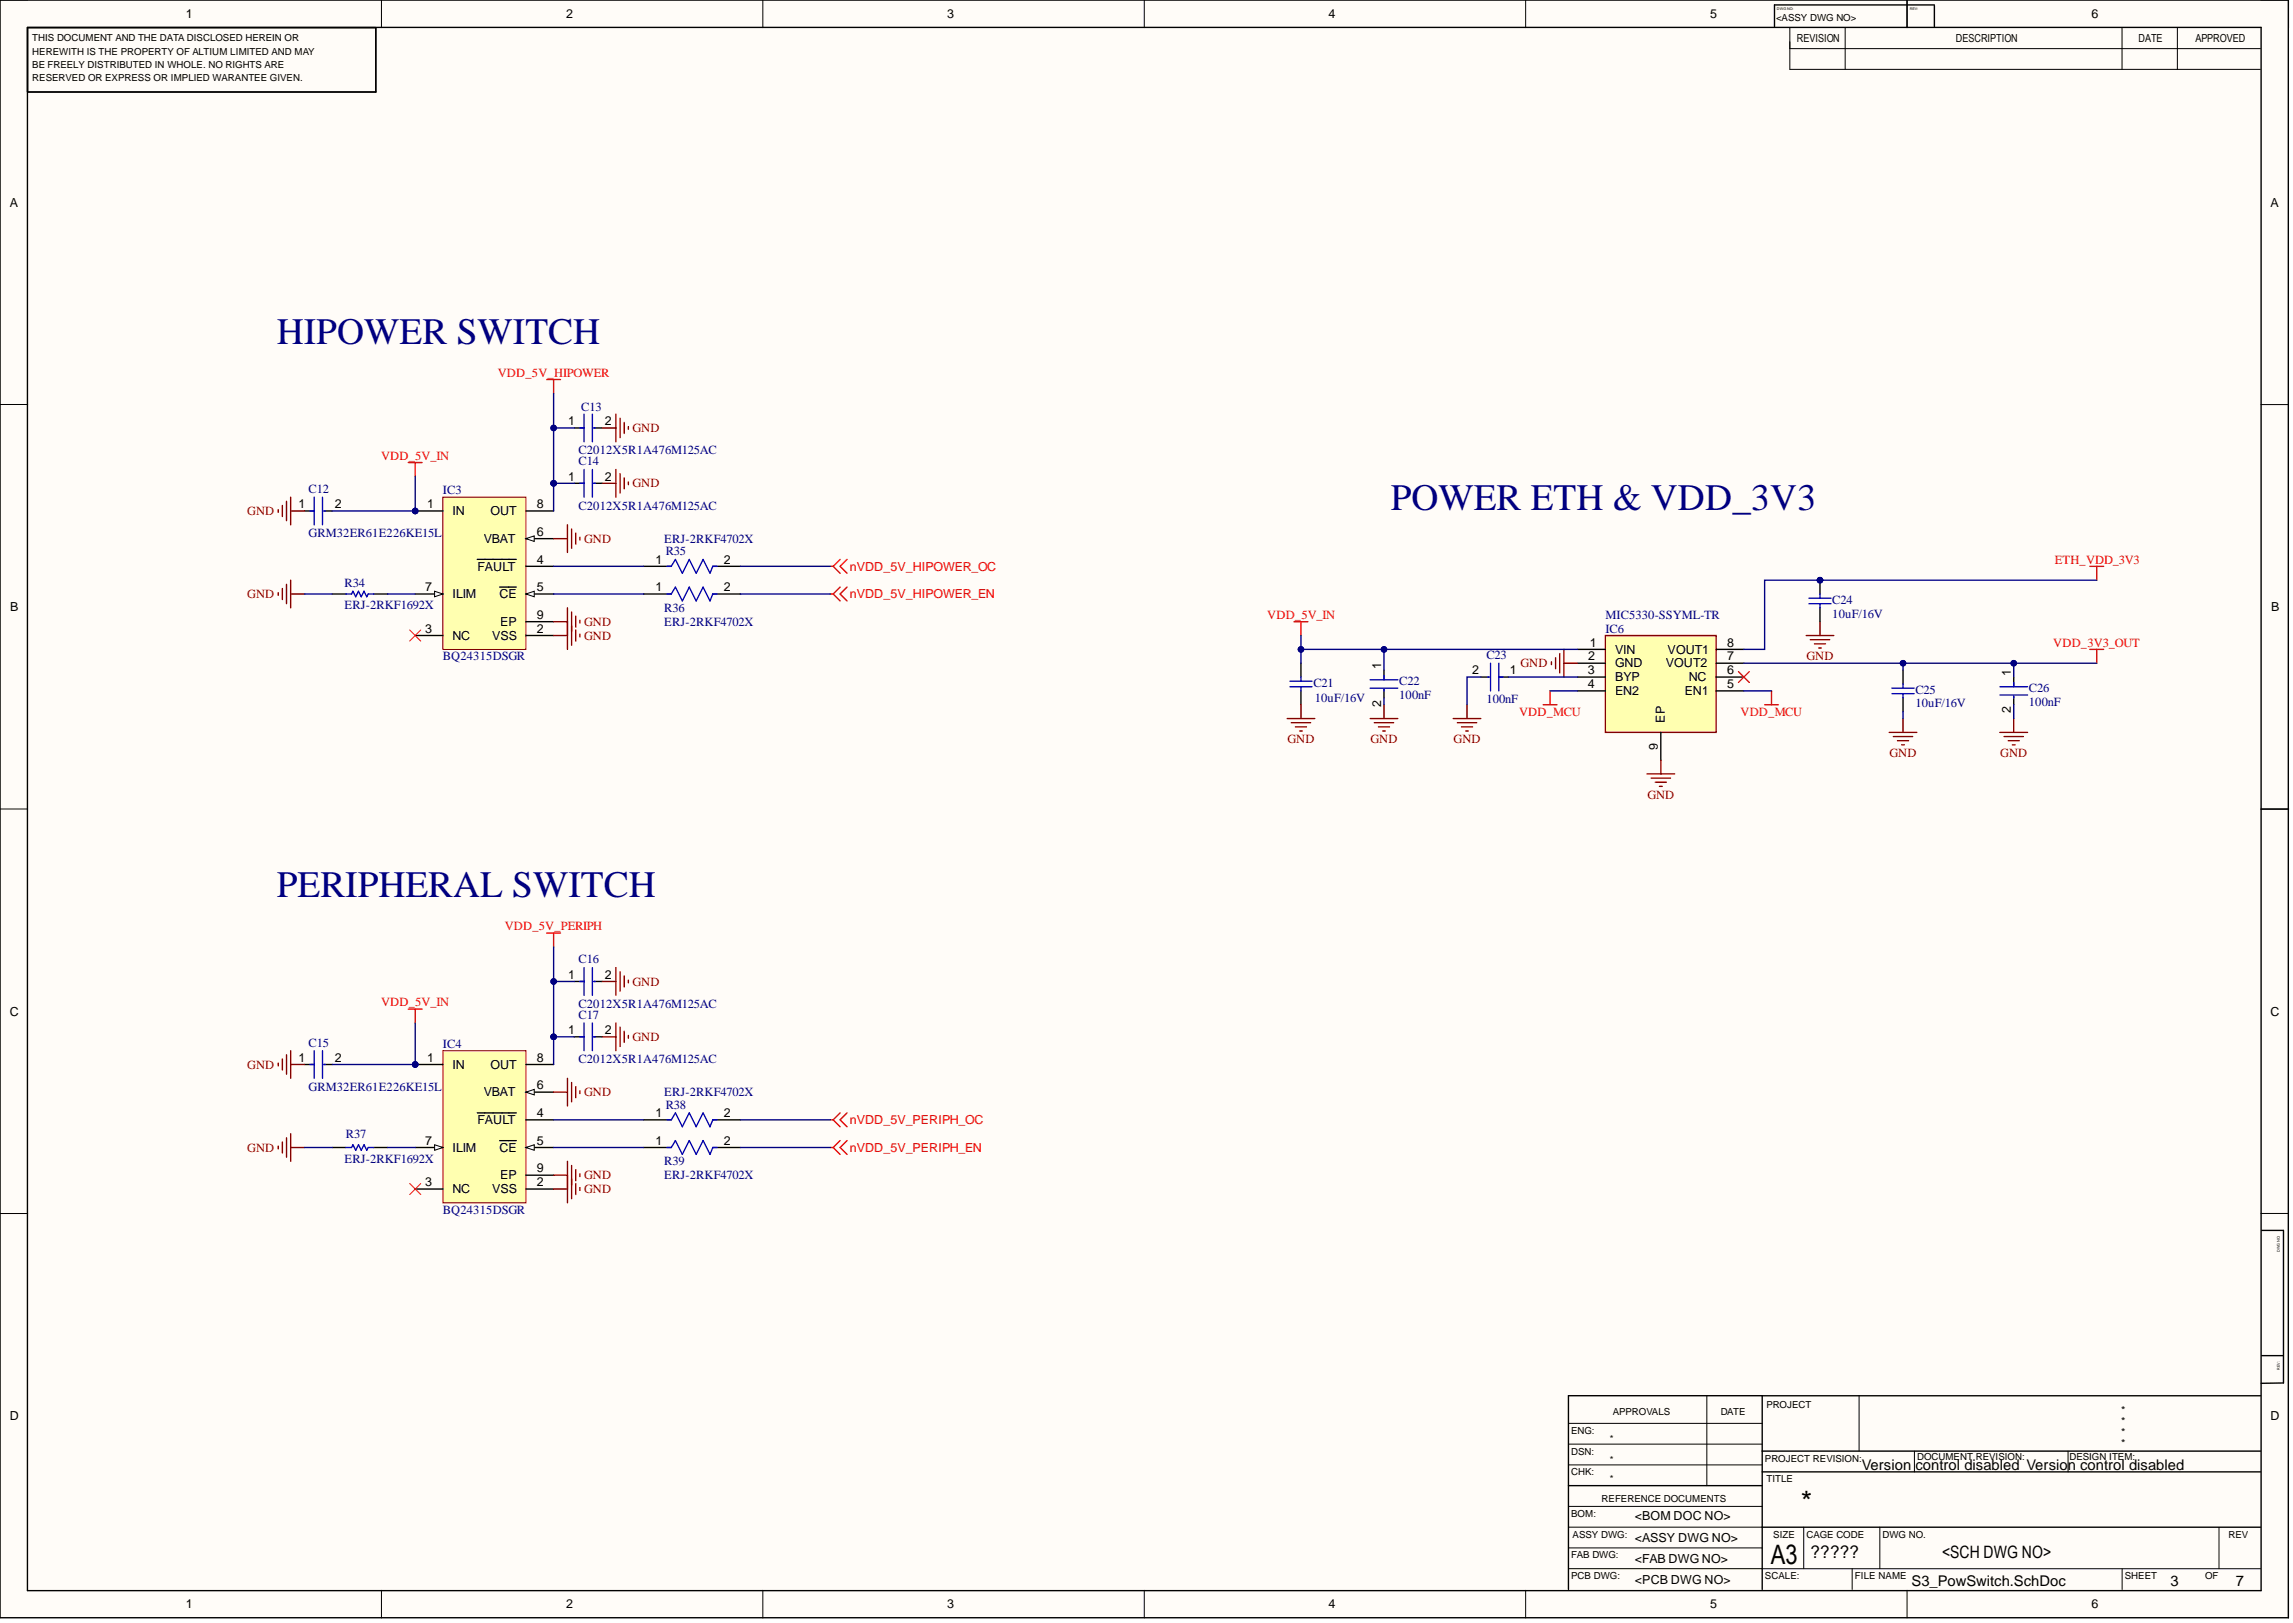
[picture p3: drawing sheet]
<svg xmlns="http://www.w3.org/2000/svg" width="420mm" height="297mm" viewBox="0 0 420 297" stroke-linecap="round" stroke-linejoin="round" font-family="sans-serif">
<defs><g id="words">
<g font-size="6.8" fill="#000080">
<text x="50.7" y="62.9">HIPOWER SWITCH</text>
<text x="254.6" y="93.3">POWER ETH &amp; VDD_3V3</text>
<text x="50.7" y="164.2">PERIPHERAL SWITCH</text>
</g>
<text font-size="5.4" x="329.7" y="276.8">*</text>
<text font-size="4.9" x="324.2" y="286.2">A3</text>
<text font-size="3.2" x="331.5" y="285.1">?????</text>
<text font-size="3.1" x="355.6" y="285.1">&lt;SCH DWG NO&gt;</text>
<g font-size="2.7">
<text x="340.9" y="269">Version control disabled Version control disabled</text>
<text x="350" y="290.3">S3_PowSwitch.SchDoc</text>
<text x="397.4" y="290.3">3</text>
<text x="409.4" y="290.3">7</text>
</g>
<g font-size="2.3">
<text x="34" y="3.3">1</text>
<text x="103.6" y="3.3">2</text>
<text x="173.4" y="3.3">3</text>
<text x="243.2" y="3.3">4</text>
<text x="313.1" y="3.3">5</text>
<text x="382.9" y="3.3">6</text>
<text x="1.8" y="37.8">A</text>
<text x="415.7" y="37.8">A</text>
<text x="104.1" y="77.8">1</text>
<text x="110.7" y="77.8">2</text>
<text x="104.1" y="88">1</text>
<text x="110.7" y="88">2</text>
<text x="54.6" y="93">1</text>
<text x="61.3" y="93">2</text>
<text x="78.2" y="93">1</text>
<text x="82.9" y="94.3">IN</text>
<text x="89.8" y="94.3">OUT</text>
<text x="98.3" y="93">8</text>
<text x="88.6" y="99.3">VBAT</text>
<text x="98.3" y="98.1">6</text>
<text x="87.4" y="104.4">FAULT</text>
<text x="98.3" y="103.1">4</text>
<text x="120" y="103.1">1</text>
<text x="132.5" y="103.1">2</text>
<text x="1.9" y="111.8">B</text>
<text x="77.9" y="108.2">7</text>
<text x="82.9" y="109.5">ILIM</text>
<text x="91.5" y="109.5">CE</text>
<text x="98.3" y="108.2">5</text>
<text x="98.3" y="113.3">9</text>
<text x="120" y="108.2">1</text>
<text x="132.5" y="108.2">2</text>
<text x="415.8" y="111.8">B</text>
<text x="77.9" y="115.8">3</text>
<text x="82.9" y="117.1">NC</text>
<text x="90.1" y="117.1">VSS</text>
<text x="91.6" y="114.5">EP</text>
<text x="98.3" y="115.8">2</text>
<text x="291" y="118.3">1</text>
<text x="295.7" y="119.6">VIN</text>
<text x="305.3" y="119.6">VOUT1</text>
<text x="316.2" y="118.3">8</text>
<text x="252.9" y="122.4" transform="rotate(-90 252.9 122.4)">1</text>
<text x="269.5" y="123.4">2</text>
<text x="276.4" y="123.4">1</text>
<text x="290.7" y="123.4">3</text>
<text x="290.7" y="125.9">4</text>
<text x="290.8" y="120.9">2</text>
<text x="295.7" y="122.1">GND</text>
<text x="295.7" y="124.7">BYP</text>
<text x="305" y="122.1">VOUT2</text>
<text x="309.2" y="124.7">NC</text>
<text x="316.2" y="120.9">7</text>
<text x="316.2" y="123.4">6</text>
<text x="316.2" y="125.9">5</text>
<text x="368.1" y="123.7" transform="rotate(-90 368.1 123.7)">1</text>
<text x="252.9" y="129.3" transform="rotate(-90 252.9 129.3)">2</text>
<text x="295.7" y="127.2">EN2</text>
<text x="308.4" y="127.2">EN1</text>
<text x="368.1" y="130.6" transform="rotate(-90 368.1 130.6)">2</text>
<text x="303.5" y="137.3" transform="rotate(-90 303.5 137.3)">9</text>
<text x="304.8" y="132.3" transform="rotate(-90 304.8 132.3)">EP</text>
<text x="104.1" y="179.1">1</text>
<text x="110.7" y="179.1">2</text>
<text x="1.8" y="185.9">C</text>
<text x="415.7" y="185.9">C</text>
<text x="104.1" y="189.2">1</text>
<text x="110.7" y="189.2">2</text>
<text x="54.6" y="194.3">1</text>
<text x="61.3" y="194.3">2</text>
<text x="78.2" y="194.3">1</text>
<text x="82.9" y="195.6">IN</text>
<text x="89.8" y="195.6">OUT</text>
<text x="98.3" y="194.3">8</text>
<text x="88.6" y="200.6">VBAT</text>
<text x="98.3" y="199.4">6</text>
<text x="77.9" y="209.5">7</text>
<text x="87.4" y="205.7">FAULT</text>
<text x="98.3" y="204.4">4</text>
<text x="98.3" y="209.5">5</text>
<text x="120" y="204.4">1</text>
<text x="120" y="209.5">1</text>
<text x="132.5" y="204.4">2</text>
<text x="132.5" y="209.5">2</text>
<text x="82.9" y="210.8">ILIM</text>
<text x="91.5" y="210.8">CE</text>
<text x="91.6" y="215.8">EP</text>
<text x="98.3" y="214.6">9</text>
<text x="77.9" y="217.1">3</text>
<text x="82.9" y="218.4">NC</text>
<text x="90.1" y="218.4">VSS</text>
<text x="98.3" y="217.1">2</text>
<text x="1.8" y="259.9">D</text>
<text x="415.7" y="259.9">D</text>
<text x="299.3" y="278.2">&lt;BOM DOC NO&gt;</text>
<text x="299.3" y="286.1">&lt;FAB DWG NO&gt;</text>
<text x="299.3" y="282.3">&lt;ASSY DWG NO&gt;</text>
<text x="299.3" y="289.9">&lt;PCB DWG NO&gt;</text>
<text x="34" y="294.3">1</text>
<text x="103.6" y="294.3">2</text>
<text x="173.4" y="294.3">3</text>
<text x="243.2" y="294.3">4</text>
<text x="313.1" y="294.3">5</text>
<text x="382.9" y="294.3">6</text>
</g>
<g font-size="2.3" fill="#f00">
<text x="91.1" y="69">VDD_5V_HIPOWER</text>
<text x="69.8" y="84.2">VDD_5V_IN</text>
<text x="155.6" y="104.4">nVDD_5V_HIPOWER_OC</text>
<text x="376.2" y="103.1">ETH_VDD_3V3</text>
<text x="155.6" y="109.5">nVDD_5V_HIPOWER_EN</text>
<text x="232" y="113.3">VDD_5V_IN</text>
<text x="375.9" y="118.3">VDD_3V3_OUT</text>
<text x="278.1" y="131">VDD_MCU</text>
<text x="318.7" y="131">VDD_MCU</text>
<text x="92.4" y="170.3">VDD_5V_PERIPH</text>
<text x="69.8" y="184.2">VDD_5V_IN</text>
<text x="155.6" y="205.7">nVDD_5V_PERIPH_OC</text>
<text x="155.6" y="210.8">nVDD_5V_PERIPH_EN</text>
</g>
<g font-size="2.3" fill="#000080">
<text x="106.4" y="75.3">C13</text>
<text x="105.9" y="83.1">C2012X5R1A476M125AC</text>
<text x="105.9" y="85.2">C14</text>
<text x="56.5" y="90.2">C12</text>
<text x="81.1" y="90.5">IC3</text>
<text x="105.9" y="93.3">C2012X5R1A476M125AC</text>
<text x="56.5" y="98.3">GRM32ER61E226KE15L</text>
<text x="121.6" y="99.3">ERJ-2RKF4702X</text>
<text x="121.9" y="101.6">R35</text>
<text x="63.1" y="107.5">R34</text>
<text x="63.1" y="111.5">ERJ-2RKF1692X</text>
<text x="121.6" y="112">R36</text>
<text x="293.9" y="113.3">MIC5330-SSYML-TR</text>
<text x="335.5" y="110.5">C24</text>
<text x="335.5" y="113">10uF/16V</text>
<text x="121.6" y="114.5">ERJ-2RKF4702X</text>
<text x="293.9" y="115.8">IC6</text>
<text x="81.1" y="120.9">BQ24315DSGR</text>
<text x="240.4" y="125.7">C21</text>
<text x="256.2" y="125.4">C22</text>
<text x="272.1" y="120.6">C23</text>
<text x="240.7" y="128.5">10uF/16V</text>
<text x="256.2" y="128">100nF</text>
<text x="272.1" y="128.7">100nF</text>
<text x="350.7" y="127">C25</text>
<text x="350.7" y="129.5">10uF/16V</text>
<text x="371.4" y="126.7">C26</text>
<text x="371.4" y="129.2">100nF</text>
<text x="105.9" y="176.3">C16</text>
<text x="105.9" y="184.4">C2012X5R1A476M125AC</text>
<text x="56.5" y="191.5">C15</text>
<text x="81.1" y="191.8">IC4</text>
<text x="105.9" y="186.5">C17</text>
<text x="105.9" y="194.6">C2012X5R1A476M125AC</text>
<text x="56.5" y="199.6">GRM32ER61E226KE15L</text>
<text x="121.6" y="200.6">ERJ-2RKF4702X</text>
<text x="121.9" y="202.9">R38</text>
<text x="63.3" y="208.2">R37</text>
<text x="63.1" y="212.8">ERJ-2RKF1692X</text>
<text x="121.6" y="213.3">R39</text>
<text x="121.6" y="215.8">ERJ-2RKF4702X</text>
<text x="81.1" y="222.2">BQ24315DSGR</text>
</g>
<g font-size="2.3" fill="#800000">
<text x="115.8" y="79.1">GND</text>
<text x="115.8" y="89.2">GND</text>
<text x="45.3" y="94.3">GND</text>
<text x="106.9" y="99.3">GND</text>
<text x="45.3" y="109.5">GND</text>
<text x="106.9" y="117.1">GND</text>
<text x="106.9" y="114.5">GND</text>
<text x="278.4" y="122.1">GND</text>
<text x="330.7" y="120.9">GND</text>
<text x="235.7" y="136.1">GND</text>
<text x="250.9" y="136.1">GND</text>
<text x="266.1" y="136.1">GND</text>
<text x="345.9" y="138.6">GND</text>
<text x="366.2" y="138.6">GND</text>
<text x="301.6" y="146.2">GND</text>
<text x="115.8" y="180.4">GND</text>
<text x="115.8" y="190.5">GND</text>
<text x="45.3" y="195.6">GND</text>
<text x="106.9" y="200.6">GND</text>
<text x="45.3" y="210.8">GND</text>
<text x="106.9" y="215.8">GND</text>
<text x="106.9" y="218.4">GND</text>
</g>
<g font-size="2">
<text x="329" y="7.7">REVISION</text>
<text x="358.1" y="7.7">DESCRIPTION</text>
<text x="391.5" y="7.7">DATE</text>
<text x="401.9" y="7.7">APPROVED</text>
<text x="388.3" y="262.8">*</text>
<text x="388.3" y="258.8">*</text>
<text x="388.3" y="260.8">*</text>
<text x="388.3" y="264.8">*</text>
</g>
<g font-size="1.8">
<text x="325.2" y="3.8">&lt;ASSY DWG NO&gt;</text>
<text x="5.9" y="7.6">THIS DOCUMENT AND THE DATA DISCLOSED HEREIN OR</text>
<text x="5.9" y="10">HEREWITH IS THE PROPERTY OF ALTIUM LIMITED AND MAY</text>
<text x="5.9" y="12.5">BE FREELY DISTRIBUTED IN WHOLE. NO RIGHTS ARE</text>
<text x="5.9" y="14.9">RESERVED OR EXPRESS OR IMPLIED WARANTEE GIVEN.</text>
<text x="323.4" y="257.6">PROJECT</text>
<text x="287.7" y="262.4">ENG:</text>
<text x="294.8" y="264">*</text>
<text x="295.3" y="258.9">APPROVALS</text>
<text x="315" y="258.9">DATE</text>
<text x="287.7" y="266.2">DSN:</text>
<text x="294.8" y="267.8">*</text>
<text x="323.1" y="267.5">PROJECT REVISION:</text>
<text x="351" y="267.2">DOCUMENT REVISION:</text>
<text x="378.9" y="267.2">DESIGN ITEM:</text>
<text x="287.7" y="270">CHK:</text>
<text x="293.2" y="274.8">REFERENCE DOCUMENTS</text>
<text x="294.8" y="271.3">*</text>
<text x="323.4" y="271.3">TITLE</text>
<text x="287.7" y="277.6">BOM:</text>
<text x="287.9" y="281.4">ASSY DWG:</text>
<text x="324.7" y="281.4">SIZE</text>
<text x="330.7" y="281.4">CAGE CODE</text>
<text x="344.7" y="281.4">DWG NO.</text>
<text x="408" y="281.4">REV</text>
<text x="287.7" y="285.2">FAB DWG:</text>
<text x="287.7" y="289">PCB DWG:</text>
<text x="323.1" y="289">SCALE:</text>
<text x="339.6" y="289">FILE NAME</text>
<text x="389" y="289">SHEET</text>
<text x="403.7" y="289">OF</text>
</g>
<g font-size=".7">
<text x="325.3" y="1.8">DWG NO:</text>
<text x="349.7" y="1.8">REV:</text>
<text x="417.4" y="229.1" transform="rotate(-90 417.4 229.1)">DWG NO:</text>
<text x="417.4" y="250.7" transform="rotate(-90 417.4 250.7)">REV:</text>
</g>
</g></defs>
<g fill="#fffcf8">
<path d="M0 0h419v296.1h-419z" fill-rule="evenodd"/>
<path d="M5.1 5.1h408.8v286h-408.8z" fill-rule="evenodd"/>
</g>
<g fill="none" stroke="#000" stroke-width=".18">
<path d="M0 0h5.1M69.8 0v5.1M139.7 0v5.1M209.5 0v5.1M279.3 0v5.1M327.7 5.1v7.6M327.7 8.9h86.1M327.7 12.7h86.1M337.8 5.1v7.6M349.1 0v5.1M388.5 5.1v7.6M398.6 5.1v7.6"/>
<path d="M413.9 0h5.1v5.1M0 74h5.1M413.9 74h5.1M0 148.1h5.1M413.9 148.1h5.1M0 222.1h5.1M413.9 222.1h5.1M312.5 255.4v16.5M340.4 255.4v10.2M287.2 264.3h35.4M287.2 260.5h35.4M287.2 268.1h35.4"/>
<path d="M287.2 279.5h35.4M287.2 275.7h35.4M330.2 279.5v7.6M344.2 279.5v7.6M350.5 265.6v3.8M378.6 265.6v3.8M406.3 279.5v7.6M69.8 291.1v5M139.7 291.1v5M209.5 291.1v5M279.3 291.1v5M287.2 287.1h126.7"/>
<path d="M287.2 283.3h35.4M339.1 287.1v3.8M349.1 291.1v5M388.5 287.1v3.8M419 291.1v5"/>
</g>
<g fill="none" stroke="#000" stroke-width=".25">
<path d="M0 0h418.9v296.1h-418.9zM5 5h409v286.1h-409zM68.8 5.1v11.7h-63.8M324.9 .9v4M324.9 .9h29.2M349.1 0v5M354.1 1v4M414 148.1h5M414.1 225.2h4v27.9l-4.1 .1M322.6 255.4v35.5M413.9 255.5l-126.7-.1v35.5M414.1 248.1h4"/>
<path d="M287.2 271.9h35.4M322.6 265.6h91.3M322.6 269.4h91.3M322.6 279.5h91.3"/>
</g>
<circle cx="76" cy="93.5" r=".51" fill="#000080"/>
<circle cx="76" cy="93.5" r=".51" fill="none" stroke="#000080" stroke-width=".18"/>
<path d="M81.1 91h15.2v27.8h-15.2z" fill-rule="evenodd" fill="#ffffb0"/>
<path d="M81.1 91h15.2v27.8h-15.2z" fill="none" stroke="#800000" stroke-width=".18"/>
<path d="M76 93.5h5.1" fill="none" stroke="#000" stroke-width=".25"/>
<circle cx="76" cy="93.5" r=".51" fill="#000080"/>
<circle cx="76" cy="93.5" r=".51" fill="none" stroke="#000080" stroke-width=".18"/>
<path d="M76 116.3h5.1M87.4 102.4h7.1M96.3 116.3h5.1M96.3 103.6h5.1M96.3 108.7h5.1" fill="none" stroke="#000" stroke-width=".25"/>
<path d="M96.3 108.7l1.5-.5v1z" fill="#f8fcff"/>
<path d="M96.3 108.7l1.5-.5v1z" fill="none" stroke="#000" stroke-width=".18"/>
<path d="M96.3 98.6h5.1M91.5 107.4h3" fill="none" stroke="#000" stroke-width=".25"/>
<path d="M96.3 98.6l1.5-.5v1z" fill="#f8fcff"/>
<path d="M96.3 98.6l1.5-.5v1z" fill="none" stroke="#000" stroke-width=".18"/>
<path d="M76 108.7h5.1" fill="none" stroke="#000" stroke-width=".25"/>
<path d="M79.6 108.2l1.5 .5-1.5 .5z" fill="#f8fcff"/>
<path d="M79.6 108.2l1.5 .5-1.5 .5z" fill="none" stroke="#000" stroke-width=".18"/>
<path d="M105.2 78.3h1.7M108.7 78.3h1.5M55.7 93.5h1.8M59.3 93.5h1.5M96.3 93.5h5.1M105.2 88.5h1.7M108.7 88.5h1.5M96.3 113.8h5.1" fill="none" stroke="#000" stroke-width=".25"/>
<g fill="none" stroke="#800000" stroke-width=".25">
<path d="M110.2 78.3h2.6M112.8 75.8v5.1M113.5 76.6v3.5M114.3 77.3v2M115 78.1v.5M50.9 93.3v.5M51.7 92.5v2M52.5 91.7v3.6M53.2 91v5.1M53.2 93.5h2.5M101.4 98.6h2.5M103.9 96.1v5"/>
<path d="M104.7 96.8v3.6M105.4 97.6v2M106.2 98.3v.5M110.2 88.5h2.6M112.8 85.9v5.1M113.5 86.7v3.5M114.3 87.4v2.1M115 88.2v.5M50.9 108.5v.5M51.7 107.7v2M52.5 106.9v3.6M53.2 106.2v5"/>
<path d="M53.2 108.7h2.5"/>
</g>
<path d="M100.1 69.5h2.5M101.4 69.5v2.5" fill="none" stroke="#f00" stroke-width=".25"/>
<path d="M106.2 78.3h.7M106.9 75.8v5.1M108.5 75.8v5.1M108.7 78.3h.3M56.8 93.5h.7M57.5 91v5.1M59 91v5.1M59.3 93.5h.2M106.2 88.5h.7M106.9 85.9v5.1M108.5 85.9v5.1M108.7 88.5h.3" fill="none" stroke="#00f" stroke-width=".25"/>
<circle cx="76" cy="194.8" r=".51" fill="#000080"/>
<circle cx="76" cy="194.8" r=".51" fill="none" stroke="#000080" stroke-width=".18"/>
<path d="M81.1 192.3h15.2v27.8h-15.2z" fill-rule="evenodd" fill="#ffffb0"/>
<path d="M81.1 192.3h15.2v27.8h-15.2z" fill="none" stroke="#800000" stroke-width=".18"/>
<path d="M76 194.8h5.1" fill="none" stroke="#000" stroke-width=".25"/>
<circle cx="76" cy="194.8" r=".51" fill="#000080"/>
<circle cx="76" cy="194.8" r=".51" fill="none" stroke="#000080" stroke-width=".18"/>
<path d="M76 217.6h5.1M87.4 203.7h7.1M96.3 217.6h5.1M96.3 205h5.1M96.3 210h5.1" fill="none" stroke="#000" stroke-width=".25"/>
<path d="M96.3 210l1.5-.5v1z" fill="#f8fcff"/>
<path d="M96.3 210l1.5-.5v1z" fill="none" stroke="#000" stroke-width=".18"/>
<path d="M96.3 199.9h5.1M91.5 208.7h3" fill="none" stroke="#000" stroke-width=".25"/>
<path d="M96.3 199.9l1.5-.5v1z" fill="#f8fcff"/>
<path d="M96.3 199.9l1.5-.5v1z" fill="none" stroke="#000" stroke-width=".18"/>
<path d="M76 210h5.1" fill="none" stroke="#000" stroke-width=".25"/>
<path d="M79.6 209.5l1.5 .5-1.5 .5z" fill="#f8fcff"/>
<path d="M79.6 209.5l1.5 .5-1.5 .5z" fill="none" stroke="#000" stroke-width=".18"/>
<g fill="none" stroke="#000" stroke-width=".25">
<path d="M60.8 108.7h2.5M68.4 108.7h2.5M117.8 108.7h5.1M117.8 103.6h5.1M130.5 108.7h5.1M130.5 103.6h5.1M105.2 179.6h1.7M108.7 179.6h1.5M55.8 194.8h1.7M59.3 194.8h1.5M96.3 194.8h5.1M105.2 189.8h1.7"/>
<path d="M108.7 189.8h1.5M60.8 210h2.6M68.4 210h2.6M96.3 215.1h5.1M117.8 210h5.1M117.8 205h5.1M130.5 210h5.1M130.5 205h5.1"/>
</g>
<g fill="none" stroke="#800000" stroke-width=".25">
<path d="M110.2 179.6h2.6M112.8 177.1v5.1M113.5 177.9v3.5M114.3 178.6v2M115 179.4v.5M50.9 194.6v.5M51.7 193.8v2M52.5 193v3.6M53.2 192.3v5.1M53.2 194.8h2.6M101.4 199.9h2.5M103.9 197.4v5"/>
<path d="M104.7 198.1v3.6M105.4 198.9v2M106.2 199.6v.5M110.2 189.8h2.6M112.8 187.2v5.1M113.5 188v3.5M114.3 188.7v2.1M115 189.5v.5M50.9 209.8v.5M51.7 209v2M52.5 208.2v3.6M53.2 207.5v5"/>
<path d="M53.2 210h2.6M101.4 217.6h2.5M103.9 215.1v5M104.7 215.8v3.6M105.4 216.6v2M106.2 217.4v.5"/>
</g>
<g fill="none" stroke="#f00" stroke-width=".25">
<path d="M74.7 84.7h2.6M76 84.7v2.5M152 103.6h.5M152 108.7h.5M152.5 103.6l1.3 1.3M152.5 108.7l1.3 1.3M153.8 102.4l-1.3 1.2M153.8 107.4l-1.3 1.3M155.1 102.4l-1.3 1.2 1.3 1.3M155.1 107.4l-1.3 1.3 1.3 1.3M382.6 103.7h2.5M383.9 103.7v2.5"/>
<path d="M100.1 170.8h2.5M101.4 170.8v2.5M74.8 184.7h2.5M76 184.7v2.5M152 210h.5M152 205h.5M152.5 210l1.3 1.3M152.5 205l1.3 1.2M153.8 208.7l-1.3 1.3M153.8 203.7l-1.3 1.3M155.1 208.7l-1.3 1.3 1.3 1.3M155.1 203.7l-1.3 1.3 1.3 1.2"/>
</g>
<g fill="none" stroke="#00f" stroke-width=".25">
<path d="M63.3 108.7h1.1l.2-.5 .5 1 .5-1 .5 1 .5-1 .5 1 .3-.5h1M122.1 108.7h.8l.8-1.3 1.2 2.6 1.3-2.6 1.3 2.6 1.2-2.6 1.3 2.6 .5-1.3h.8M122.1 103.6h.8l.8-1.2 1.2 2.5 1.3-2.5 1.3 2.5 1.2-2.5 1.3 2.5 .5-1.3h.8M106.2 179.6h.7M106.9 177.1v5.1M108.5 177.1v5.1M108.7 179.6h.3M56.8 194.8h.7M57.5 192.3v5.1M59 192.3v5.1M59.3 194.8h.3M106.2 189.8h.7"/>
<path d="M106.9 187.2v5.1M108.5 187.2v5.1M108.7 189.8h.3M63.4 210h1l.2-.5 .5 1 .5-1 .5 1 .5-1 .6 1 .2-.5h1M122.1 210h.8l.8-1.3 1.2 2.6 1.3-2.6 1.3 2.6 1.2-2.6 1.3 2.6 .5-1.3h.8M122.1 205h.8l.8-1.3 1.2 2.5 1.3-2.5 1.3 2.5 1.2-2.5 1.3 2.5 .5-1.2h.8"/>
</g>
<circle cx="333.2" cy="106.2" r=".51" fill="#000080"/>
<circle cx="333.2" cy="106.2" r=".51" fill="none" stroke="#000080" stroke-width=".18"/>
<path d="M333.2 106.2v2.5M333.2 111.3v2.5" fill="none" stroke="#000" stroke-width=".25"/>
<circle cx="333.2" cy="106.2" r=".51" fill="#000080"/>
<circle cx="333.2" cy="106.2" r=".51" fill="none" stroke="#000080" stroke-width=".18"/>
<path d="M331.2 109.5h4M331.2 110.5h4M333.2 108.7v.8M333.2 110.5v.8" fill="none" stroke="#00f" stroke-width=".25"/>
<path d="M236.9 113.8h2.5M238.2 113.8v2.5" fill="none" stroke="#f00" stroke-width=".25"/>
<path d="M293.9 116.3h20.3v17.7h-20.3z" fill-rule="evenodd" fill="#ffffb0"/>
<g fill="none" stroke="#800000" stroke-width=".25">
<path d="M101.4 116.3h2.5M101.4 113.8h2.5M103.9 111.2v7.6M104.7 112v6.1M105.4 112.8v2M105.4 115.3v2M106.2 113.5v.5M106.2 116.1v.5M285.6 119.6v3.6M286.3 118.8v5.1M293.9 116.3h20.3v17.7h-20.3zM330.7 116.3h5"/>
<path d="M331.4 117.1h3.6M332.2 117.8h2M333 118.6h.5M333.2 113.8v2.5M235.6 131.5h5.1M236.4 132.3h3.6M237.2 133h2M237.9 133.8h.5M238.2 129v2.5M250.8 131.5h5.1M251.6 132.3h3.6M252.4 133h2"/>
<path d="M253.1 133.8h.5M253.4 129v2.5M266.1 131.5h5M266.8 132.3h3.6M267.6 133h2M268.3 133.8h.5M268.6 129v2.5M284 121.1v.5M284.8 120.4v2M286.3 121.4h2.6M304.1 139.1v2.5M345.9 134h5"/>
<path d="M346.6 134.8h3.6M347.4 135.6h2M348.2 136.3h.5M348.4 131.5v2.5M366.1 134h5.1M366.9 134.8h3.5M367.7 135.6h2M368.4 136.3h.5M368.7 131.5v2.5M301.5 141.6h5.1M302.3 142.4h3.5M303.1 143.2h2"/>
<path d="M303.8 143.9h.5M101.4 215.1h2.5M103.9 212.5v5.1M104.7 213.3v3.6M105.4 214.1v2M106.2 214.8v.5"/>
</g>
<g fill="none" stroke="#000" stroke-width=".25">
<path d="M288.9 118.8h5M314.2 118.8h5.1M238.2 121.4v2.5M238.2 126.4v2.6M253.4 122.6v1.8M253.4 126.2v1.5M271.1 123.9h1.5M274.4 123.9h1.8M288.9 121.4h5M288.9 123.9h5M288.9 126.4h5M304.1 134v5.1"/>
<path d="M314.2 121.4h5.1M314.2 123.9h5.1M314.2 126.4h5.1M348.4 122.6v2.6M348.4 127.7v2.5M368.7 123.9v1.8M368.7 127.5v1.5"/>
</g>
<path d="M382.6 118.8h2.5M383.9 118.8v2.6M282.5 129h2.6M283.8 126.4v2.6M323.1 129h2.5M324.3 126.4v2.6" fill="none" stroke="#f00" stroke-width=".25"/>
<g fill="none" stroke="#00f" stroke-width=".25">
<path d="M236.2 125.7h4M236.2 124.7h4M238.2 123.9v.8M238.2 125.7v.7M250.8 124.4h5.1M250.8 125.9h5.1M253.4 123.7v.7M253.4 126.2v.2M272.4 123.9h.2M272.9 121.4v5M274.4 121.4v5M274.4 123.9h.8"/>
<path d="M346.4 125.9h4M346.4 127h4M348.4 125.2v.7M348.4 127v.7M366.1 125.7h5.1M366.1 127.2h5.1M368.7 124.9v.8M368.7 127.5v.2"/>
</g>
<path d="M75 115.3l2 2M77 115.3l-2 2M318.3 122.9l2 2M320.3 122.9l-2 2M75 216.6l2 2M77 216.6l-2 2" fill="none" stroke="#f00" stroke-width=".18"/>
<path d="M101.4 88.5v5M70.9 108.7h5.1M101.4 108.7h16.4M135.6 108.7h16.4" fill="none" stroke="#000080" stroke-width=".25"/>
<circle cx="101.4" cy="88.5" r=".51" fill="#000080"/>
<circle cx="101.4" cy="88.5" r=".51" fill="none" stroke="#000080" stroke-width=".18"/>
<path d="M101.4 72v16.5" fill="none" stroke="#000080" stroke-width=".25"/>
<circle cx="101.4" cy="88.5" r=".51" fill="#000080"/>
<circle cx="101.4" cy="88.5" r=".51" fill="none" stroke="#000080" stroke-width=".18"/>
<circle cx="101.4" cy="78.3" r=".51" fill="#000080"/>
<circle cx="101.4" cy="78.3" r=".51" fill="none" stroke="#000080" stroke-width=".18"/>
<path d="M101.4 78.3h3.8" fill="none" stroke="#000080" stroke-width=".25"/>
<circle cx="101.4" cy="78.3" r=".51" fill="#000080"/>
<circle cx="101.4" cy="78.3" r=".51" fill="none" stroke="#000080" stroke-width=".18"/>
<path d="M101.4 88.5h3.8" fill="none" stroke="#000080" stroke-width=".25"/>
<circle cx="101.4" cy="88.5" r=".51" fill="#000080"/>
<circle cx="101.4" cy="88.5" r=".51" fill="none" stroke="#000080" stroke-width=".18"/>
<path d="M101.4 189.8v5M71 210h5M101.4 210h16.4M135.6 205h16.4" fill="none" stroke="#000080" stroke-width=".25"/>
<circle cx="101.4" cy="189.8" r=".51" fill="#000080"/>
<circle cx="101.4" cy="189.8" r=".51" fill="none" stroke="#000080" stroke-width=".18"/>
<path d="M101.4 173.3v16.5" fill="none" stroke="#000080" stroke-width=".25"/>
<circle cx="101.4" cy="189.8" r=".51" fill="#000080"/>
<circle cx="101.4" cy="189.8" r=".51" fill="none" stroke="#000080" stroke-width=".18"/>
<circle cx="101.4" cy="179.6" r=".51" fill="#000080"/>
<circle cx="101.4" cy="179.6" r=".51" fill="none" stroke="#000080" stroke-width=".18"/>
<path d="M101.4 179.6h3.8" fill="none" stroke="#000080" stroke-width=".25"/>
<circle cx="101.4" cy="179.6" r=".51" fill="#000080"/>
<circle cx="101.4" cy="179.6" r=".51" fill="none" stroke="#000080" stroke-width=".18"/>
<path d="M101.4 189.8h3.8" fill="none" stroke="#000080" stroke-width=".25"/>
<circle cx="101.4" cy="189.8" r=".51" fill="#000080"/>
<circle cx="101.4" cy="189.8" r=".51" fill="none" stroke="#000080" stroke-width=".18"/>
<path d="M101.4 103.6h16.4M135.6 103.6h16.4M76 187.2v7.6h-15.2M101.4 205h16.4M135.6 210h16.4" fill="none" stroke="#000080" stroke-width=".25"/>
<circle cx="76" cy="194.8" r=".51" fill="#000080"/>
<circle cx="76" cy="194.8" r=".51" fill="none" stroke="#000080" stroke-width=".18"/>
<path d="M76 87.2v6.3h-15.2M55.7 108.7h5.1M55.8 210h5" fill="none" stroke="#000080" stroke-width=".25"/>
<circle cx="76" cy="93.5" r=".51" fill="#000080"/>
<circle cx="76" cy="93.5" r=".51" fill="none" stroke="#000080" stroke-width=".18"/>
<path d="M383.9 106.2h-60.8v12.6h-3.8" fill="none" stroke="#000080" stroke-width=".25"/>
<circle cx="333.2" cy="106.2" r=".51" fill="#000080"/>
<circle cx="333.2" cy="106.2" r=".51" fill="none" stroke="#000080" stroke-width=".18"/>
<path d="M319.3 121.4h64.6" fill="none" stroke="#000080" stroke-width=".25"/>
<circle cx="368.7" cy="121.4" r=".51" fill="#000080"/>
<circle cx="368.7" cy="121.4" r=".51" fill="none" stroke="#000080" stroke-width=".18"/>
<circle cx="348.4" cy="121.4" r=".51" fill="#000080"/>
<circle cx="348.4" cy="121.4" r=".51" fill="none" stroke="#000080" stroke-width=".18"/>
<path d="M348.4 121.4v1.2" fill="none" stroke="#000080" stroke-width=".25"/>
<circle cx="348.4" cy="121.4" r=".51" fill="#000080"/>
<circle cx="348.4" cy="121.4" r=".51" fill="none" stroke="#000080" stroke-width=".18"/>
<path d="M368.7 121.4v2.5" fill="none" stroke="#000080" stroke-width=".25"/>
<circle cx="368.7" cy="121.4" r=".51" fill="#000080"/>
<circle cx="368.7" cy="121.4" r=".51" fill="none" stroke="#000080" stroke-width=".18"/>
<path d="M238.2 116.3v2.5h50.7M271.1 123.9h-2.5v5.1M276.2 123.9h12.7M283.8 126.4h5.1M319.3 126.4h5M348.4 130.2v1.3M368.7 129v2.5" fill="none" stroke="#000080" stroke-width=".25"/>
<circle cx="238.2" cy="118.8" r=".51" fill="#000080"/>
<circle cx="238.2" cy="118.8" r=".51" fill="none" stroke="#000080" stroke-width=".18"/>
<circle cx="253.4" cy="118.8" r=".51" fill="#000080"/>
<circle cx="253.4" cy="118.8" r=".51" fill="none" stroke="#000080" stroke-width=".18"/>
<path d="M238.2 118.8v2.6" fill="none" stroke="#000080" stroke-width=".25"/>
<circle cx="238.2" cy="118.8" r=".51" fill="#000080"/>
<circle cx="238.2" cy="118.8" r=".51" fill="none" stroke="#000080" stroke-width=".18"/>
<path d="M253.4 118.8v3.8" fill="none" stroke="#000080" stroke-width=".25"/>
<circle cx="253.4" cy="118.8" r=".51" fill="#000080"/>
<circle cx="253.4" cy="118.8" r=".51" fill="none" stroke="#000080" stroke-width=".18"/>
<path d="M253.4 127.7v1.3" fill="none" stroke="#000080" stroke-width=".25"/>
<use href="#words"/>
</svg>
